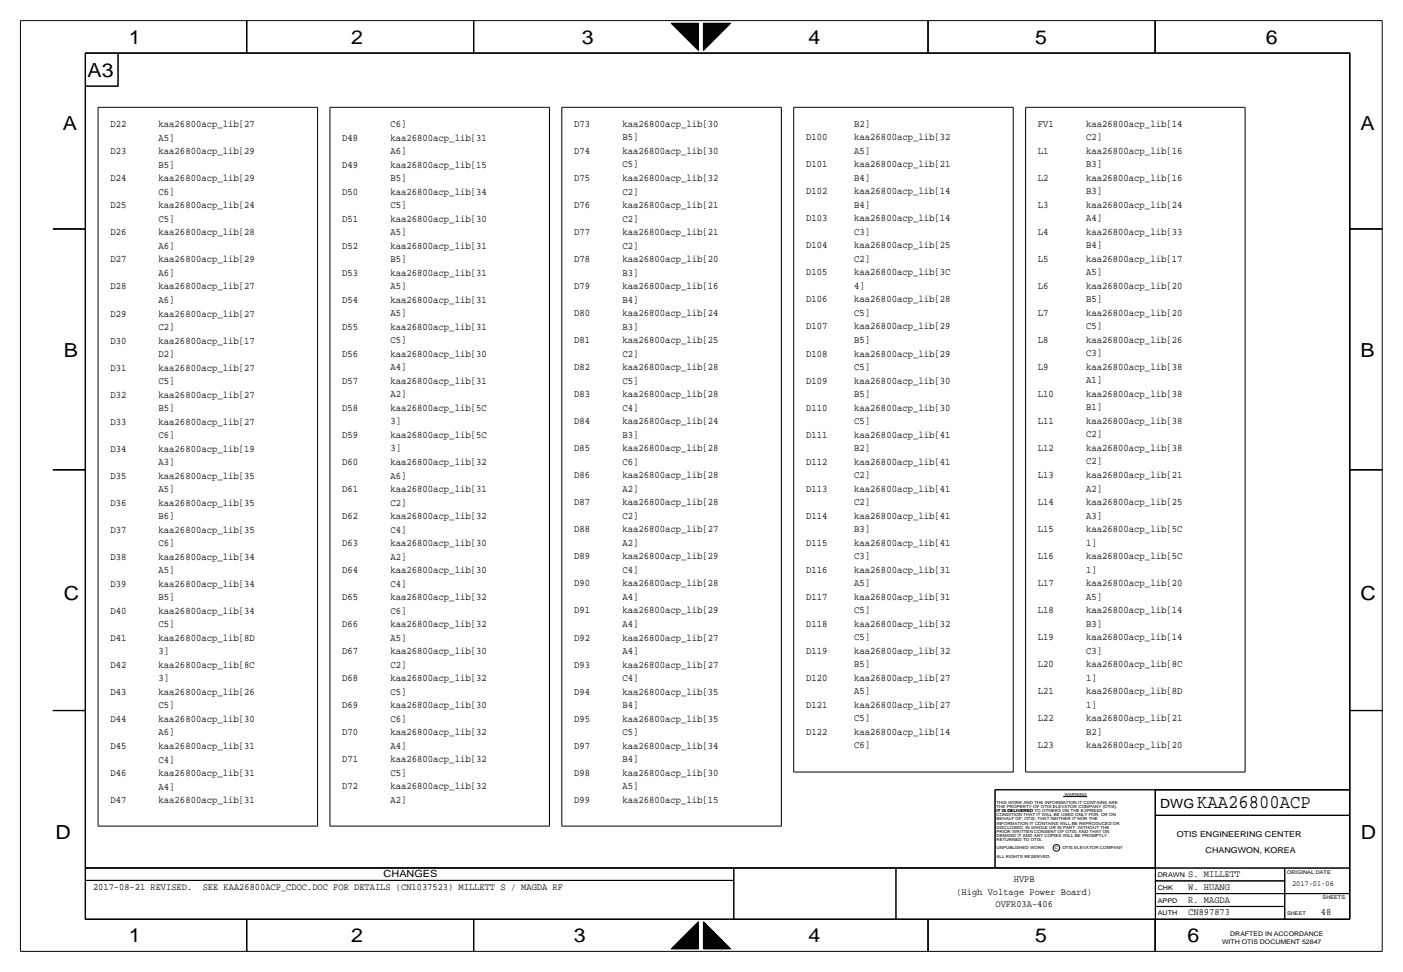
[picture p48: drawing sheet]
<svg xmlns="http://www.w3.org/2000/svg" width="432mm" height="300mm" viewBox="0 0 432 300" stroke-linecap="round" stroke-linejoin="round" font-family="sans-serif">
<defs><g id="words">
<g font-size="6">
<text x="39.7" y="13.5">1</text>
<text x="108.3" y="13.5">2</text>
<text x="179.4" y="13.5">3</text>
<text x="249.2" y="13.5">4</text>
<text x="319.1" y="13.5">5</text>
<text x="390.2" y="13.5">6</text>
<text x="27" y="23.7">A3</text>
<text x="19.4" y="40.2">A</text>
<text x="419.4" y="40.2">A</text>
<text x="19.7" y="110">B</text>
<text x="419.4" y="110">B</text>
<text x="19.7" y="185">C</text>
<text x="419.4" y="185">C</text>
<text x="17.1" y="258.6">D</text>
<text x="419.4" y="258.6">D</text>
<text x="39.7" y="290.4">1</text>
<text x="108.3" y="290.4">2</text>
<text x="176.8" y="290.4">3</text>
<text x="249.2" y="290.4">4</text>
<text x="319.1" y="290.4">5</text>
<text x="366.1" y="290.4">6</text>
</g>
<text font-size="5.9" x="369.1" y="249">KAA26800ACP</text>
<text font-size="3.9" x="357.6" y="249">DWG</text>
<g font-size="3.1">
<text x="34" y="39.2">D22</text>
<text x="48.9" y="39.2">kaa26800acp_lib[27</text>
<text x="120.4" y="39.2">C6]</text>
<text x="177" y="39.1">D73</text>
<text x="191.8" y="39.1">kaa26800acp_lib[30</text>
<text x="263.3" y="39.1">B2]</text>
<text x="319.9" y="39">FV1</text>
<text x="334.8" y="39">kaa26800acp_lib[14</text>
<text x="34" y="47.6">D23</text>
<text x="48.9" y="47.6">kaa26800acp_lib[29</text>
<text x="48.9" y="43.4">A5]</text>
<text x="105.5" y="43.3">D48</text>
<text x="120.4" y="47.5">A6]</text>
<text x="120.4" y="43.3">kaa26800acp_lib[31</text>
<text x="177" y="47.4">D74</text>
<text x="191.8" y="47.4">kaa26800acp_lib[30</text>
<text x="191.8" y="43.3">B5]</text>
<text x="248.5" y="43.2">D100</text>
<text x="263.3" y="47.4">A5]</text>
<text x="263.3" y="43.2">kaa26800acp_lib[32</text>
<text x="319.9" y="47.3">L1</text>
<text x="334.8" y="47.3">kaa26800acp_lib[16</text>
<text x="334.8" y="43.2">C2]</text>
<text x="48.9" y="51.7">B5]</text>
<text x="105.5" y="51.7">D49</text>
<text x="120.4" y="51.7">kaa26800acp_lib[15</text>
<text x="191.8" y="51.6">C5]</text>
<text x="248.5" y="51.6">D101</text>
<text x="263.3" y="51.6">kaa26800acp_lib[21</text>
<text x="334.8" y="51.5">B3]</text>
<text x="34" y="55.9">D24</text>
<text x="48.9" y="55.9">kaa26800acp_lib[29</text>
<text x="105.5" y="60">D50</text>
<text x="120.4" y="60">kaa26800acp_lib[34</text>
<text x="120.4" y="55.8">B5]</text>
<text x="177" y="55.8">D75</text>
<text x="191.8" y="59.9">C2]</text>
<text x="191.8" y="55.8">kaa26800acp_lib[32</text>
<text x="248.5" y="59.9">D102</text>
<text x="263.3" y="59.9">kaa26800acp_lib[14</text>
<text x="263.3" y="55.7">B4]</text>
<text x="319.9" y="55.7">L2</text>
<text x="334.8" y="59.8">B3]</text>
<text x="334.8" y="55.7">kaa26800acp_lib[16</text>
<text x="34" y="64.2">D25</text>
<text x="48.9" y="64.2">kaa26800acp_lib[24</text>
<text x="48.9" y="60.1">C6]</text>
<text x="120.4" y="64.2">C5]</text>
<text x="177" y="64.1">D76</text>
<text x="191.8" y="64.1">kaa26800acp_lib[21</text>
<text x="263.3" y="64.1">B4]</text>
<text x="319.9" y="64">L3</text>
<text x="334.8" y="64">kaa26800acp_lib[24</text>
<text x="48.9" y="68.4">C5]</text>
<text x="105.5" y="68.3">D51</text>
<text x="120.4" y="68.3">kaa26800acp_lib[30</text>
<text x="191.8" y="68.3">C2]</text>
<text x="248.5" y="68.2">D103</text>
<text x="263.3" y="68.2">kaa26800acp_lib[14</text>
<text x="334.8" y="68.2">A4]</text>
<text x="34" y="72.5">D26</text>
<text x="48.9" y="76.7">A6]</text>
<text x="48.9" y="72.5">kaa26800acp_lib[28</text>
<text x="105.5" y="76.7">D52</text>
<text x="120.4" y="76.7">kaa26800acp_lib[31</text>
<text x="120.4" y="72.5">A5]</text>
<text x="177" y="72.4">D77</text>
<text x="191.8" y="76.6">C2]</text>
<text x="191.8" y="72.4">kaa26800acp_lib[21</text>
<text x="248.5" y="76.5">D104</text>
<text x="263.3" y="76.5">kaa26800acp_lib[25</text>
<text x="263.3" y="72.4">C3]</text>
<text x="319.9" y="72.3">L4</text>
<text x="334.8" y="76.5">B4]</text>
<text x="334.8" y="72.3">kaa26800acp_lib[33</text>
<text x="34" y="80.9">D27</text>
<text x="48.9" y="80.9">kaa26800acp_lib[29</text>
<text x="120.4" y="80.8">B5]</text>
<text x="177" y="80.8">D78</text>
<text x="191.8" y="80.8">kaa26800acp_lib[20</text>
<text x="263.3" y="80.7">C2]</text>
<text x="319.9" y="80.7">L5</text>
<text x="334.8" y="80.7">kaa26800acp_lib[17</text>
<text x="34" y="89.2">D28</text>
<text x="48.9" y="89.2">kaa26800acp_lib[27</text>
<text x="48.9" y="85">A6]</text>
<text x="105.5" y="85">D53</text>
<text x="120.4" y="89.1">A5]</text>
<text x="120.4" y="85">kaa26800acp_lib[31</text>
<text x="177" y="89.1">D79</text>
<text x="191.8" y="89.1">kaa26800acp_lib[16</text>
<text x="191.8" y="84.9">B3]</text>
<text x="248.5" y="84.9">D105</text>
<text x="263.3" y="89">4]</text>
<text x="263.3" y="84.9">kaa26800acp_lib[3C</text>
<text x="319.9" y="89">L6</text>
<text x="334.8" y="89">kaa26800acp_lib[20</text>
<text x="334.8" y="84.8">A5]</text>
<text x="48.9" y="93.4">A6]</text>
<text x="105.5" y="93.3">D54</text>
<text x="120.4" y="93.3">kaa26800acp_lib[31</text>
<text x="191.8" y="93.3">B4]</text>
<text x="248.5" y="93.2">D106</text>
<text x="263.3" y="93.2">kaa26800acp_lib[28</text>
<text x="334.8" y="93.2">B5]</text>
<text x="34" y="97.5">D29</text>
<text x="48.9" y="101.7">C2]</text>
<text x="48.9" y="97.5">kaa26800acp_lib[27</text>
<text x="105.5" y="101.6">D55</text>
<text x="120.4" y="101.6">kaa26800acp_lib[31</text>
<text x="120.4" y="97.5">A5]</text>
<text x="177" y="97.4">D80</text>
<text x="191.8" y="101.6">B3]</text>
<text x="191.8" y="97.4">kaa26800acp_lib[24</text>
<text x="248.5" y="101.5">D107</text>
<text x="263.3" y="101.5">kaa26800acp_lib[29</text>
<text x="263.3" y="97.4">C5]</text>
<text x="319.9" y="97.3">L7</text>
<text x="334.8" y="101.5">C5]</text>
<text x="334.8" y="97.3">kaa26800acp_lib[20</text>
<text x="34" y="105.9">D30</text>
<text x="48.9" y="105.9">kaa26800acp_lib[17</text>
<text x="120.4" y="105.8">C5]</text>
<text x="177" y="105.8">D81</text>
<text x="191.8" y="105.8">kaa26800acp_lib[25</text>
<text x="263.3" y="105.7">B5]</text>
<text x="319.9" y="105.6">L8</text>
<text x="334.8" y="105.6">kaa26800acp_lib[26</text>
<text x="48.9" y="110">D2]</text>
<text x="105.5" y="110">D56</text>
<text x="120.4" y="110">kaa26800acp_lib[30</text>
<text x="191.8" y="109.9">C2]</text>
<text x="248.5" y="109.9">D108</text>
<text x="263.3" y="109.9">kaa26800acp_lib[29</text>
<text x="319.9" y="114">L9</text>
<text x="334.8" y="114">kaa26800acp_lib[38</text>
<text x="334.8" y="109.8">C3]</text>
<text x="34" y="114.2">D31</text>
<text x="48.9" y="118.4">C5]</text>
<text x="48.9" y="114.2">kaa26800acp_lib[27</text>
<text x="105.5" y="118.3">D57</text>
<text x="120.4" y="118.3">kaa26800acp_lib[31</text>
<text x="120.4" y="114.1">A4]</text>
<text x="177" y="114.1">D82</text>
<text x="191.8" y="118.2">C5]</text>
<text x="191.8" y="114.1">kaa26800acp_lib[28</text>
<text x="248.5" y="118.2">D109</text>
<text x="263.3" y="118.2">kaa26800acp_lib[30</text>
<text x="263.3" y="114">C5]</text>
<text x="334.8" y="118.1">A1]</text>
<text x="34" y="122.5">D32</text>
<text x="48.9" y="122.5">kaa26800acp_lib[27</text>
<text x="120.4" y="122.5">A2]</text>
<text x="177" y="122.4">D83</text>
<text x="191.8" y="122.4">kaa26800acp_lib[28</text>
<text x="263.3" y="122.4">B5]</text>
<text x="319.9" y="122.3">L10</text>
<text x="334.8" y="122.3">kaa26800acp_lib[38</text>
<text x="34" y="130.8">D33</text>
<text x="48.9" y="130.8">kaa26800acp_lib[27</text>
<text x="48.9" y="126.7">B5]</text>
<text x="105.5" y="126.6">D58</text>
<text x="120.4" y="130.8">3]</text>
<text x="120.4" y="126.6">kaa26800acp_lib[5C</text>
<text x="177" y="130.7">D84</text>
<text x="191.8" y="130.7">kaa26800acp_lib[24</text>
<text x="191.8" y="126.6">C4]</text>
<text x="248.5" y="126.5">D110</text>
<text x="263.3" y="130.7">C5]</text>
<text x="263.3" y="126.5">kaa26800acp_lib[30</text>
<text x="319.9" y="130.6">L11</text>
<text x="334.8" y="130.6">kaa26800acp_lib[38</text>
<text x="334.8" y="126.5">B1]</text>
<text x="48.9" y="135">C6]</text>
<text x="105.5" y="135">D59</text>
<text x="120.4" y="135">kaa26800acp_lib[5C</text>
<text x="191.8" y="134.9">B3]</text>
<text x="248.5" y="134.8">D111</text>
<text x="263.3" y="134.8">kaa26800acp_lib[41</text>
<text x="334.8" y="134.8">C2]</text>
<text x="34" y="139.2">D34</text>
<text x="48.9" y="143.3">A3]</text>
<text x="48.9" y="139.2">kaa26800acp_lib[19</text>
<text x="105.5" y="143.3">D60</text>
<text x="120.4" y="143.3">kaa26800acp_lib[32</text>
<text x="120.4" y="139.1">3]</text>
<text x="177" y="139.1">D85</text>
<text x="191.8" y="143.2">C6]</text>
<text x="191.8" y="139.1">kaa26800acp_lib[28</text>
<text x="248.5" y="143.2">D112</text>
<text x="263.3" y="143.2">kaa26800acp_lib[41</text>
<text x="263.3" y="139">B2]</text>
<text x="319.9" y="139">L12</text>
<text x="334.8" y="143.1">C2]</text>
<text x="334.8" y="139">kaa26800acp_lib[38</text>
<text x="34" y="147.5">D35</text>
<text x="48.9" y="147.5">kaa26800acp_lib[35</text>
<text x="120.4" y="147.5">A6]</text>
<text x="177" y="147.4">D86</text>
<text x="191.8" y="147.4">kaa26800acp_lib[28</text>
<text x="263.3" y="147.3">C2]</text>
<text x="319.9" y="147.3">L13</text>
<text x="334.8" y="147.3">kaa26800acp_lib[21</text>
<text x="34" y="155.8">D36</text>
<text x="48.9" y="155.8">kaa26800acp_lib[35</text>
<text x="48.9" y="151.7">A5]</text>
<text x="105.5" y="151.6">D61</text>
<text x="120.4" y="155.8">C2]</text>
<text x="120.4" y="151.6">kaa26800acp_lib[31</text>
<text x="177" y="155.7">D87</text>
<text x="191.8" y="155.7">kaa26800acp_lib[28</text>
<text x="191.8" y="151.6">A2]</text>
<text x="248.5" y="151.5">D113</text>
<text x="263.3" y="155.7">C2]</text>
<text x="263.3" y="151.5">kaa26800acp_lib[41</text>
<text x="319.9" y="155.6">L14</text>
<text x="334.8" y="155.6">kaa26800acp_lib[25</text>
<text x="334.8" y="151.5">A2]</text>
<text x="48.9" y="160">B6]</text>
<text x="105.5" y="159.9">D62</text>
<text x="120.4" y="159.9">kaa26800acp_lib[32</text>
<text x="191.8" y="159.9">C2]</text>
<text x="248.5" y="159.8">D114</text>
<text x="263.3" y="159.8">kaa26800acp_lib[41</text>
<text x="334.8" y="159.8">A3]</text>
<text x="34" y="164.2">D37</text>
<text x="48.9" y="164.2">kaa26800acp_lib[35</text>
<text x="120.4" y="164.1">C4]</text>
<text x="177" y="164.1">D88</text>
<text x="191.8" y="164.1">kaa26800acp_lib[27</text>
<text x="263.3" y="164">B3]</text>
<text x="319.9" y="163.9">L15</text>
<text x="334.8" y="163.9">kaa26800acp_lib[5C</text>
<text x="34" y="172.5">D38</text>
<text x="48.9" y="172.5">kaa26800acp_lib[34</text>
<text x="48.9" y="168.3">C6]</text>
<text x="105.5" y="168.3">D63</text>
<text x="120.4" y="172.4">A2]</text>
<text x="120.4" y="168.3">kaa26800acp_lib[30</text>
<text x="177" y="172.4">D89</text>
<text x="191.8" y="172.4">kaa26800acp_lib[29</text>
<text x="191.8" y="168.2">A2]</text>
<text x="248.5" y="168.2">D115</text>
<text x="263.3" y="172.3">C3]</text>
<text x="263.3" y="168.2">kaa26800acp_lib[41</text>
<text x="319.9" y="172.3">L16</text>
<text x="334.8" y="172.3">kaa26800acp_lib[5C</text>
<text x="334.8" y="168.1">1]</text>
<text x="48.9" y="176.7">A5]</text>
<text x="105.5" y="176.6">D64</text>
<text x="120.4" y="176.6">kaa26800acp_lib[30</text>
<text x="191.8" y="176.5">C4]</text>
<text x="248.5" y="176.5">D116</text>
<text x="263.3" y="176.5">kaa26800acp_lib[31</text>
<text x="334.8" y="176.4">1]</text>
<text x="34" y="180.8">D39</text>
<text x="48.9" y="185">B5]</text>
<text x="48.9" y="180.8">kaa26800acp_lib[34</text>
<text x="105.5" y="184.9">D65</text>
<text x="120.4" y="184.9">kaa26800acp_lib[32</text>
<text x="120.4" y="180.8">C4]</text>
<text x="177" y="180.7">D90</text>
<text x="191.8" y="184.9">A4]</text>
<text x="191.8" y="180.7">kaa26800acp_lib[28</text>
<text x="248.5" y="184.8">D117</text>
<text x="263.3" y="184.8">kaa26800acp_lib[31</text>
<text x="263.3" y="180.7">A5]</text>
<text x="319.9" y="180.6">L17</text>
<text x="334.8" y="184.8">A5]</text>
<text x="334.8" y="180.6">kaa26800acp_lib[20</text>
<text x="34" y="189.2">D40</text>
<text x="48.9" y="189.2">kaa26800acp_lib[34</text>
<text x="120.4" y="189.1">C6]</text>
<text x="177" y="189">D91</text>
<text x="191.8" y="189">kaa26800acp_lib[29</text>
<text x="263.3" y="189">C5]</text>
<text x="319.9" y="188.9">L18</text>
<text x="334.8" y="188.9">kaa26800acp_lib[14</text>
<text x="34" y="197.5">D41</text>
<text x="48.9" y="197.5">kaa26800acp_lib[8D</text>
<text x="48.9" y="193.3">C5]</text>
<text x="105.5" y="193.3">D66</text>
<text x="120.4" y="197.4">A5]</text>
<text x="120.4" y="193.3">kaa26800acp_lib[32</text>
<text x="177" y="197.4">D92</text>
<text x="191.8" y="197.4">kaa26800acp_lib[27</text>
<text x="191.8" y="193.2">A4]</text>
<text x="248.5" y="193.1">D118</text>
<text x="263.3" y="197.3">C5]</text>
<text x="263.3" y="193.1">kaa26800acp_lib[32</text>
<text x="319.9" y="197.3">L19</text>
<text x="334.8" y="197.3">kaa26800acp_lib[14</text>
<text x="334.8" y="193.1">B3]</text>
<text x="48.9" y="201.6">3]</text>
<text x="105.5" y="201.6">D67</text>
<text x="120.4" y="201.6">kaa26800acp_lib[30</text>
<text x="191.8" y="201.5">A4]</text>
<text x="248.5" y="201.5">D119</text>
<text x="263.3" y="201.5">kaa26800acp_lib[32</text>
<text x="334.8" y="201.4">C3]</text>
<text x="34" y="205.8">D42</text>
<text x="48.9" y="210">3]</text>
<text x="48.9" y="205.8">kaa26800acp_lib[8C</text>
<text x="105.5" y="209.9">D68</text>
<text x="120.4" y="209.9">kaa26800acp_lib[32</text>
<text x="120.4" y="205.8">C2]</text>
<text x="177" y="205.7">D93</text>
<text x="191.8" y="209.9">C4]</text>
<text x="191.8" y="205.7">kaa26800acp_lib[27</text>
<text x="248.5" y="209.8">D120</text>
<text x="263.3" y="209.8">kaa26800acp_lib[27</text>
<text x="263.3" y="205.6">B5]</text>
<text x="319.9" y="205.6">L20</text>
<text x="334.8" y="209.8">1]</text>
<text x="334.8" y="205.6">kaa26800acp_lib[8C</text>
<text x="34" y="214.1">D43</text>
<text x="48.9" y="214.1">kaa26800acp_lib[26</text>
<text x="120.4" y="214.1">C5]</text>
<text x="177" y="214">D94</text>
<text x="191.8" y="214">kaa26800acp_lib[35</text>
<text x="263.3" y="214">A5]</text>
<text x="319.9" y="213.9">L21</text>
<text x="334.8" y="213.9">kaa26800acp_lib[8D</text>
<text x="48.9" y="218.3">C5]</text>
<text x="105.5" y="218.2">D69</text>
<text x="120.4" y="218.2">kaa26800acp_lib[30</text>
<text x="191.8" y="218.2">B4]</text>
<text x="248.5" y="218.1">D121</text>
<text x="263.3" y="218.1">kaa26800acp_lib[27</text>
<text x="334.8" y="218.1">1]</text>
<text x="34" y="222.5">D44</text>
<text x="48.9" y="226.6">A6]</text>
<text x="48.9" y="222.5">kaa26800acp_lib[30</text>
<text x="105.5" y="226.6">D70</text>
<text x="120.4" y="226.6">kaa26800acp_lib[32</text>
<text x="120.4" y="222.4">C6]</text>
<text x="177" y="222.4">D95</text>
<text x="191.8" y="226.5">C5]</text>
<text x="191.8" y="222.4">kaa26800acp_lib[35</text>
<text x="248.5" y="226.5">D122</text>
<text x="263.3" y="226.5">kaa26800acp_lib[14</text>
<text x="263.3" y="222.3">C5]</text>
<text x="319.9" y="222.3">L22</text>
<text x="334.8" y="226.4">B2]</text>
<text x="334.8" y="222.3">kaa26800acp_lib[21</text>
<text x="34" y="230.8">D45</text>
<text x="48.9" y="230.8">kaa26800acp_lib[31</text>
<text x="120.4" y="230.7">A4]</text>
<text x="177" y="230.7">D97</text>
<text x="191.8" y="230.7">kaa26800acp_lib[34</text>
<text x="263.3" y="230.6">C6]</text>
<text x="319.9" y="230.6">L23</text>
<text x="334.8" y="230.6">kaa26800acp_lib[20</text>
<text x="34" y="239.1">D46</text>
<text x="48.9" y="239.1">kaa26800acp_lib[31</text>
<text x="48.9" y="235">C4]</text>
<text x="105.5" y="234.9">D71</text>
<text x="120.4" y="239.1">C5]</text>
<text x="120.4" y="234.9">kaa26800acp_lib[32</text>
<text x="177" y="239">D98</text>
<text x="191.8" y="239">kaa26800acp_lib[30</text>
<text x="191.8" y="234.9">B4]</text>
<text x="48.9" y="243.3">A4]</text>
<text x="105.5" y="243.2">D72</text>
<text x="120.4" y="243.2">kaa26800acp_lib[32</text>
<text x="191.8" y="243.2">A5]</text>
<text x="34" y="247.5">D47</text>
<text x="48.9" y="247.5">kaa26800acp_lib[31</text>
<text x="120.4" y="247.4">A2]</text>
<text x="177" y="247.3">D99</text>
<text x="191.8" y="247.3">kaa26800acp_lib[15</text>
</g>
<g font-size="3">
<text x="28.7" y="274.4">2017-08-21 REVISED.</text>
<text x="62.5" y="274.4">SEE KAA26800ACP_CDOC.DOC FOR DETAILS (CN1037523) MILLETT S / MAGDA RF</text>
<text x="118.3" y="270.4">CHANGES</text>
<text x="294.8" y="275.6">(High Voltage Power Board)</text>
<text x="312.5" y="271.8">HVPB</text>
<text x="366.3" y="270.3">S. MILLETT</text>
<text x="366.3" y="274.1">W. HUANG</text>
<text x="306.9" y="279.5">OVFR03A-406</text>
<text x="366.3" y="278.2">R. MAGDA</text>
<text x="366.3" y="282">CN897873</text>
<text x="407.2" y="282">48</text>
</g>
<g font-size="2.5">
<text x="362.7" y="257.9">OTIS ENGINEERING CENTER</text>
<text x="371.6" y="262.9">CHANGWON, KOREA</text>
</g>
<text font-size="2.4" x="398.3" y="273.1">2017-01-06</text>
<g font-size="2">
<text x="356.9" y="270.3">DRAWN</text>
<text x="356.9" y="274.1">CHK</text>
<text x="356.9" y="282">AUTH</text>
<text x="356.9" y="278.2">APPD</text>
<text x="376.7" y="290.9">WITH OTIS DOCUMENT 52847</text>
<text x="379.2" y="288.3">DRAFTED IN ACCORDANCE</text>
</g>
<g font-size="1.6">
<text x="396.7" y="269.3">ORIGINAL DATE</text>
<text x="396.7" y="282">SHEET</text>
<text x="407.7" y="277.2">SHEETS</text>
</g>
<g font-size="1.3">
<text x="328.1" y="245.2">WARNING</text>
<text x="307.1" y="249">THE PROPERTY OF OTIS ELEVATOR COMPANY (OTIS).</text>
<text x="307.1" y="250.3">IT IS DELIVERED</text>
<text x="307.1" y="247.8">THIS WORK AND THE INFORMATION IT CONTAINS ARE</text>
<text x="307.1" y="250.3">IT IS DELIVERED TO OTHERS ON THE EXPRESS</text>
<text x="307.1" y="251.6">CONDITION THAT IT WILL BE USED ONLY FOR, OR ON</text>
<text x="307.1" y="252.8">BEHALF OF, OTIS; THAT NEITHER IT NOR THE</text>
<text x="307.1" y="254.1">INFORMATION IT CONTAINS WILL BE REPRODUCED OR</text>
<text x="307.1" y="255.4">DISCLOSED, IN WHOLE OR IN PART, WITHOUT THE</text>
<text x="307.1" y="256.6">PRIOR WRITTEN CONSENT OF OTIS; AND THAT ON</text>
<text x="307.1" y="257.9">DEMAND IT AND ANY COPIES WILL BE PROMPTLY</text>
<text x="307.1" y="259.2">RETURNED TO OTIS.</text>
<text x="307.1" y="261.7">UNPUBLISHED WORK</text>
<text x="325.2" y="261.7">C</text>
<text x="327.5" y="261.7">OTIS ELEVATOR COMPANY</text>
<text x="307.1" y="264.3">ALL RIGHTS RESERVED.</text>
</g>
</g></defs>
<g fill="none" stroke="#000" stroke-width=".31">
<path d="M6.3 6.4v286.8zM6.3 6.4h419.8zM26.3 16.3v267zM26.3 16.3h389.8zM26.3 16.4v266.9zM26.3 16.4h389.8zM26.4 16.4h389.6zM26.4 16.4v266.9zM36.4 16.4v10.2zM76 6.4v10zM76.1 6.4v10zM145.9 6.4v10z"/>
<path d="M146 6.4v10zM206.9 7.2h8.4zM206.9 7.2l8.4 8.3zM207 7.2h.1M207 7.3h.1M207.1 7.3h.1M207.1 7.2v.2zM207.2 7.2v.2zM207.2 7.2v.3zM207.3 7.2v.3zM207.3 7.2v.4zM207.4 7.2v.4z"/>
<path d="M207.4 7.2v.5zM207.5 7.2v.5zM207.5 7.2v.6zM207.6 7.2v.6zM207.6 7.2v.7zM207.7 7.2v.7zM207.7 7.2v.8zM207.8 7.2v.8zM207.8 7.2v.9zM207.9 7.2v.9zM207.9 7.2v1zM208 7.2v1z"/>
<path d="M208 7.2v1.1zM208.1 7.2v1.1zM208.1 7.2v1.2zM208.2 7.2v1.2zM208.2 7.2v1.3zM208.3 7.2v1.3zM208.3 7.2v1.4zM208.4 7.2v1.4zM208.4 7.2v1.5zM208.5 7.2v1.5zM208.5 7.2v1.6zM208.6 7.2v1.6z"/>
<path d="M208.6 7.2v1.7zM208.7 7.2v1.7zM208.7 7.2v1.8zM208.8 7.2v1.8zM208.8 7.2v1.9zM208.9 7.2v1.9zM208.9 7.2v2zM209 7.2v2zM209 7.2v2.1zM209.1 7.2v2.1zM209.1 7.2v2.2zM209.2 7.2v2.2z"/>
<path d="M209.2 7.2v2.3zM209.3 7.2v2.4zM209.4 7.2v2.5zM209.5 7.2v2.6zM209.6 7.2v2.7zM209.7 7.2v2.7zM209.7 7.2v2.8zM209.8 7.2v2.8zM209.8 7.2v2.9zM209.9 7.2v2.9zM209.9 7.2v3zM210 7.2v3z"/>
<path d="M210 7.2v3.1zM210.1 7.2v3.1zM210.1 7.2v3.2zM210.2 7.2v3.2zM210.2 7.2v3.3zM210.3 7.2v3.3zM210.3 7.2v3.4zM210.4 7.2v3.4zM210.4 7.2v3.5zM210.5 7.2v3.5zM210.5 7.2v3.6zM210.6 7.2v3.6z"/>
<path d="M210.6 7.2v3.7zM210.7 7.2v3.7zM210.7 7.2v3.8zM210.8 7.2v3.8zM210.8 7.2v3.9zM210.9 7.2v3.9zM210.9 7.2v4zM211 7.2v4zM211 7.2v4.1zM211.1 7.2v4.1zM211.1 7.2v4.2zM211.2 7.2v4.2z"/>
<path d="M211.2 7.2v4.3zM211.3 7.2v4.3zM211.3 7.2v4.4zM211.4 7.2v4.4zM211.4 7.2v4.5zM211.5 7.2v4.5zM211.5 7.2v4.6zM211.6 7.2v4.6zM211.6 7.2v4.7zM211.7 7.2v4.7zM211.7 7.2v4.8zM211.8 7.2v4.8z"/>
<path d="M211.8 7.2v4.9zM211.9 7.2v4.9zM211.9 7.2v5zM212 7.2v5zM212 7.2v5.1zM212.1 7.2v5.1zM212.1 7.2v5.2zM212.2 7.2v5.2zM212.2 7.2v5.3zM212.3 7.2v5.3zM212.3 7.2v5.4zM212.4 7.2v5.4z"/>
<path d="M212.4 7.2v5.5zM212.5 7.2v5.6zM212.6 7.2v5.7zM212.7 7.2v5.8zM212.8 7.2v5.8zM212.8 7.2v5.9zM212.9 7.2v5.9zM212.9 7.2v6zM213 7.2v6zM213 7.2v6.1zM213.1 7.2v6.1zM213.1 7.2v6.2z"/>
<path d="M213.2 7.2v6.2zM213.2 7.2v6.3zM213.3 7.2v6.3zM213.3 7.2v6.4zM213.4 7.2v6.4zM213.4 7.2v6.5zM213.5 7.2v6.5zM213.5 7.2v6.6zM213.6 7.2v6.6zM213.6 7.2v6.7zM213.7 7.2v6.7zM213.7 7.2v6.8z"/>
<path d="M213.8 7.2v6.8zM213.8 7.2v6.9zM213.9 7.2v6.9zM213.9 7.2v7zM214 7.2v7zM214 7.2v7.1zM214.1 7.2v7.1zM214.1 7.2v7.2zM214.2 7.2v7.2zM214.2 7.2v7.3zM214.3 7.2v7.3zM214.3 7.2v7.4z"/>
<path d="M214.4 7.2v7.4zM214.4 7.2v7.5zM214.5 7.2v7.5zM214.5 7.2v7.6zM214.6 7.2v7.6zM214.6 7.2v7.7zM214.7 7.2v7.7zM214.7 7.2v7.8zM214.8 7.2v7.8zM214.8 7.2v7.9zM214.9 7.2v7.9zM214.9 7.2v8z"/>
<path d="M215 7.2v8zM215 7.2v8.1zM215.1 7.2v8.1zM215.1 7.2v8.2zM215.2 7.2v8.2zM215.2 7.2v8.3zM215.3 7.2v8.3zM216.8 7.2v8.3zM216.8 7.2h8.4zM216.9 7.2v8.3zM216.9 7.2v8.2zM217 7.2v8.2z"/>
<path d="M217 7.2v8.1zM217.1 7.2v8.1zM217.1 7.2v8zM217.2 7.2v8zM217.2 7.2v7.9zM217.3 7.2v7.9zM217.3 7.2v7.8zM217.4 7.2v7.8zM217.4 7.2v7.7zM217.5 7.2v7.7zM217.5 7.2v7.6zM217.6 7.2v7.6z"/>
<path d="M217.6 7.2v7.5zM217.7 7.2v7.5zM217.7 7.2v7.4zM217.8 7.2v7.4zM217.8 7.2v7.3zM217.9 7.2v7.3zM217.9 7.2v7.2zM218 7.2v7.2zM218 7.2v7.1zM218.1 7.2v7.1zM218.1 7.2v7zM218.2 7.2v7z"/>
<path d="M218.2 7.2v6.9zM218.3 7.2v6.9zM218.3 7.2v6.8zM218.4 7.2v6.8zM218.4 7.2v6.7zM218.5 7.2v6.7zM218.5 7.2v6.6zM218.6 7.2v6.6zM218.6 7.2v6.5zM218.7 7.2v6.5zM218.7 7.2v6.4zM218.8 7.2v6.4z"/>
<path d="M218.8 7.2v6.3zM218.9 7.2v6.3zM218.9 7.2v6.2zM219 7.2v6.2zM219 7.2v6.1zM219.1 7.2v6.1zM219.2 7.2v6zM219.3 7.2v5.9zM219.4 7.2v5.8zM219.5 7.2v5.7zM219.6 7.2v5.6zM219.7 7.2v5.5z"/>
<path d="M219.7 7.2v5.4zM219.8 7.2v5.4zM219.8 7.2v5.3zM219.9 7.2v5.3zM219.9 7.2v5.2zM220 7.2v5.2zM220 7.2v5.1zM220.1 7.2v5.1zM220.1 7.2v5zM220.2 7.2v5zM220.2 7.2v4.9zM220.3 7.2v4.9z"/>
<path d="M220.3 7.2v4.8zM220.4 7.2v4.8zM220.4 7.2v4.7zM220.5 7.2v4.7zM220.5 7.2v4.6zM220.6 7.2v4.6zM220.6 7.2v4.5zM220.7 7.2v4.5zM220.7 7.2v4.4zM220.8 7.2v4.4zM220.8 7.2v4.3zM220.9 7.2v4.3z"/>
<path d="M220.9 7.2v4.2zM221 7.2v4.2zM221 7.2v4.1zM221.1 7.2v4.1zM221.1 7.2v4zM221.2 7.2v4zM221.2 7.2v3.9zM221.3 7.2v3.9zM221.3 7.2v3.8zM221.4 7.2v3.8zM221.4 7.2v3.7zM221.5 7.2v3.7z"/>
<path d="M221.5 7.2v3.6zM221.6 7.2v3.6zM221.6 7.2v3.5zM221.7 7.2v3.5zM221.7 7.2v3.4zM221.8 7.2v3.4zM221.8 7.2v3.3zM221.9 7.2v3.3zM221.9 7.2v3.2zM222 7.2v3.2zM222 7.2v3.1zM222.1 7.2v3.1z"/>
<path d="M222.1 7.2v3zM222.2 7.2v3zM222.2 7.2v2.9zM222.3 7.2v2.9zM222.4 7.2v2.8zM222.5 7.2v2.7zM222.6 7.2v2.6zM222.7 7.2v2.5zM222.8 7.2v2.4zM222.9 7.2v2.3zM222.9 7.2v2.2zM223 7.2v2.2z"/>
<path d="M223 7.2v2.1zM223.1 7.2v2.1zM223.1 7.2v2zM223.2 7.2v2zM223.2 7.2v1.9zM223.3 7.2v1.9zM223.3 7.2v1.8zM223.4 7.2v1.8zM223.4 7.2v1.7zM223.5 7.2v1.7zM223.5 7.2v1.6zM223.6 7.2v1.6z"/>
<path d="M223.6 7.2v1.5zM223.7 7.2v1.5zM223.7 7.2v1.4zM223.8 7.2v1.4zM223.8 7.2v1.3zM223.9 7.2v1.3zM223.9 7.2v1.2zM224 7.2v1.2zM224 7.2v1.1zM224.1 7.2v1.1zM224.1 7.2v1zM224.2 7.2v1z"/>
<path d="M224.2 7.2v.9zM224.3 7.2v.9zM224.3 7.2v.8zM224.4 7.2v.8zM224.4 7.2v.7zM224.5 7.2v.7zM224.5 7.2v.6zM224.6 7.2v.6zM224.6 7.2v.5zM224.7 7.2v.5zM224.7 7.2v.4zM224.8 7.2v.4z"/>
<path d="M224.8 7.2v.3zM224.9 7.2v.3zM224.9 7.2v.2zM225 7.2v.2zM225 7.2h.1M225.1 7.2h.1M225.2 7.2l-8.4 8.3zM286 6.4v10zM286.1 6.4v10zM356 6.4v10zM356.1 6.4v10zM416 16.4v266.9z"/>
<path d="M416.1 16.4v266.9zM416.1 16.3v267zM426.1 6.4v286.8zM26.3 26.5h10.1zM26.3 26.6h10.1zM30.2 33.1v221.5zM30.2 33.1h67.7zM97.9 33.1v221.5zM101.7 33.1v221.5zM101.7 33.1h67.7zM169.4 33.1v221.5zM173.2 33.1h67.6z"/>
<path d="M173.2 33.1v221.5zM240.8 33.1v221.5zM244.7 33.1h67.6zM244.7 33.1v204.8zM312.3 33.1v204.8zM316.1 33.1v204.8zM316.1 33.1h67.7zM383.8 33.1v204.8zM16.3 70.6h10zM16.3 70.5h10zM416.1 70.6h10zM416.1 70.5h10z"/>
<path d="M16.3 144.7h10zM16.3 144.8h10zM416.1 144.8h10zM416.1 144.7h10zM16.3 219h10zM16.3 218.9h10zM416.1 219h10zM416.1 218.9h10zM244.7 237.9h67.6zM316.1 237.9h67.7zM30.2 254.6h67.7zM101.7 254.6h67.7z"/>
<path d="M173.2 254.6h67.6zM306.7 243.4h109.4zM306.7 243.3h109.4zM306.7 243.3v24.2zM327.7 245.5h7.4zM356.1 243.4h60zM356.1 243.3v24.2zM356.1 251.2h60zM356.1 251.3h60zM356.1 243.3v49.9zM356.2 243.3v40zM26.3 271.3h199.9z"/>
<path d="M26.3 267.4h329.8zM26.3 267.5h389.8zM226.2 267.5v15.8zM276.1 267.5v15.8zM276.2 267.5v15.8zM356.1 279.3h39.9zM356.1 271.4h39.9zM356.1 271.5h39.9zM356.1 275.3h60zM356.1 275.4h60zM396 267.5v15.8zM6.3 293.2h419.8z"/>
<path d="M26.3 283.3h389.8zM26.3 283.2h389.8zM76 283.3v9.9zM76.1 283.3v9.9zM145.9 283.3v9.9zM146 283.3v9.9zM206.9 292.4h8.4zM207 292.4h.1M207.1 292.4h.1M207.1 292.2v.2zM207.2 292.2v.2zM207.2 292.1v.3z"/>
<path d="M207.3 292v.4zM207.4 291.9v.5zM207.5 291.8v.6zM207.6 291.7v.7zM207.7 291.6v.8zM207.8 291.5v.9zM207.9 291.4v1zM208 291.3v1.1zM208.1 291.2v1.2zM208.2 291.1v1.3zM208.3 291v1.4zM208.4 290.9v1.5z"/>
<path d="M208.5 290.8v1.6zM208.6 290.7v1.7zM208.7 290.6v1.8zM208.8 290.5v1.9zM208.9 290.4v2zM209 290.3v2.1zM209.1 290.2v2.2zM209.2 290.1v2.3zM209.3 290v2.4zM209.4 289.9v2.5zM209.5 289.8v2.6zM209.6 289.7v2.7z"/>
<path d="M209.7 289.7v2.7zM209.7 289.6v2.8zM209.8 289.6v2.8zM209.8 289.5v2.9zM209.9 289.5v2.9zM209.9 289.4v3zM210 289.4v3zM210 289.3v3.1zM210.1 289.3v3.1zM210.1 289.2v3.2zM210.2 289.2v3.2zM210.2 289.1v3.3z"/>
<path d="M210.3 289.1v3.3zM210.3 289v3.4zM210.4 289v3.4zM210.4 288.9v3.5zM210.5 288.8v3.6zM210.6 288.7v3.7zM210.7 288.6v3.8zM210.8 288.5v3.9zM210.9 288.4v4zM211 288.3v4.1zM211.1 288.2v4.2zM211.2 288.1v4.3z"/>
<path d="M211.3 288v4.4zM211.4 287.9v4.5zM211.5 287.8v4.6zM211.6 287.7v4.7zM211.7 287.6v4.8zM211.8 287.5v4.9zM211.9 287.4v5zM212 287.3v5.1zM212.1 287.2v5.2zM212.2 287.1v5.3zM212.3 287v5.4zM212.4 286.9v5.5z"/>
<path d="M212.5 286.8v5.6zM212.6 286.7v5.7zM212.7 286.6v5.8zM212.8 286.6v5.8zM212.8 286.5v5.9zM212.9 286.5v5.9zM212.9 286.4v6zM213 286.4v6zM213 286.3v6.1zM213.1 286.3v6.1zM213.1 286.2v6.2zM213.2 286.2v6.2z"/>
<path d="M213.2 286.1v6.3zM213.3 286.1v6.3zM213.3 286v6.4zM213.4 286v6.4zM213.4 285.9v6.5zM213.5 285.9v6.5zM213.5 285.8v6.6zM213.6 285.7v6.7zM213.7 285.6v6.8zM213.8 285.5v6.9zM213.9 285.4v7zM214 285.3v7.1z"/>
<path d="M214.1 285.2v7.2zM214.2 285.1v7.3zM214.3 285v7.4zM214.4 284.9v7.5zM214.5 284.8v7.6zM214.6 284.7v7.7zM214.7 284.6v7.8zM214.8 284.5v7.9zM214.9 284.4v8zM215 284.3v8.1zM215.1 284.2v8.2zM215.2 284.1v8.3z"/>
<path d="M215.3 284l-8.4 8.4zM215.3 284v8.4zM216.8 284v8.4zM216.8 284l8.4 8.4zM216.8 292.4h8.4zM216.9 284.1v8.3zM217 284.2v8.2zM217.1 284.3v8.1zM217.2 284.4v8zM217.3 284.5v7.9zM217.4 284.6v7.8zM217.5 284.7v7.7z"/>
<path d="M217.6 284.8v7.6zM217.7 284.9v7.5zM217.8 285v7.4zM217.9 285.1v7.3zM218 285.2v7.2zM218.1 285.3v7.1zM218.2 285.4v7zM218.3 285.5v6.9zM218.4 285.6v6.8zM218.5 285.7v6.7zM218.6 285.8v6.6zM218.6 285.9v6.5z"/>
<path d="M218.7 285.9v6.5zM218.7 286v6.4zM218.8 286v6.4zM218.8 286.1v6.3zM218.9 286.1v6.3zM218.9 286.2v6.2zM219 286.2v6.2zM219 286.3v6.1zM219.1 286.3v6.1zM219.2 286.4v6zM219.3 286.5v5.9zM219.4 286.6v5.8z"/>
<path d="M219.5 286.7v5.7zM219.6 286.8v5.6zM219.7 286.9v5.5zM219.8 287v5.4zM219.9 287.1v5.3zM220 287.2v5.2zM220.1 287.3v5.1zM220.2 287.4v5zM220.3 287.5v4.9zM220.4 287.6v4.8zM220.5 287.7v4.7zM220.6 287.8v4.6z"/>
<path d="M220.7 287.9v4.5zM220.8 288v4.4zM220.9 288.1v4.3zM221 288.2v4.2zM221.1 288.3v4.1zM221.2 288.4v4zM221.3 288.5v3.9zM221.4 288.6v3.8zM221.5 288.7v3.7zM221.6 288.8v3.6zM221.7 288.9v3.5zM221.7 289v3.4z"/>
<path d="M221.8 289v3.4zM221.8 289.1v3.3zM221.9 289.1v3.3zM221.9 289.2v3.2zM222 289.2v3.2zM222 289.3v3.1zM222.1 289.3v3.1zM222.1 289.4v3zM222.2 289.4v3zM222.2 289.5v2.9zM222.3 289.5v2.9zM222.4 289.6v2.8z"/>
<path d="M222.5 289.7v2.7zM222.6 289.8v2.6zM222.7 289.9v2.5zM222.8 290v2.4zM222.9 290.1v2.3zM223 290.2v2.2zM223.1 290.3v2.1zM223.2 290.4v2zM223.3 290.5v1.9zM223.4 290.6v1.8zM223.5 290.7v1.7zM223.6 290.8v1.6z"/>
<path d="M223.7 290.9v1.5zM223.8 291v1.4zM223.9 291.1v1.3zM224 291.2v1.2zM224.1 291.3v1.1zM224.2 291.4v1zM224.3 291.5v.9zM224.4 291.6v.8zM224.5 291.7v.7zM224.6 291.8v.6zM224.7 291.9v.5zM224.8 292v.4z"/>
<path d="M224.9 292.1v.3zM224.9 292.2v.2zM225 292.2v.2zM225 292.4h.1M225.1 292.4h.1M286 283.3v9.9zM286.1 283.3v9.9zM356 283.3v9.9zM356.1 283.3v9.9z"/>
<circle cx="325.6" cy="261.3" r="1.02"/>
</g>
<use href="#words"/>
</svg>
